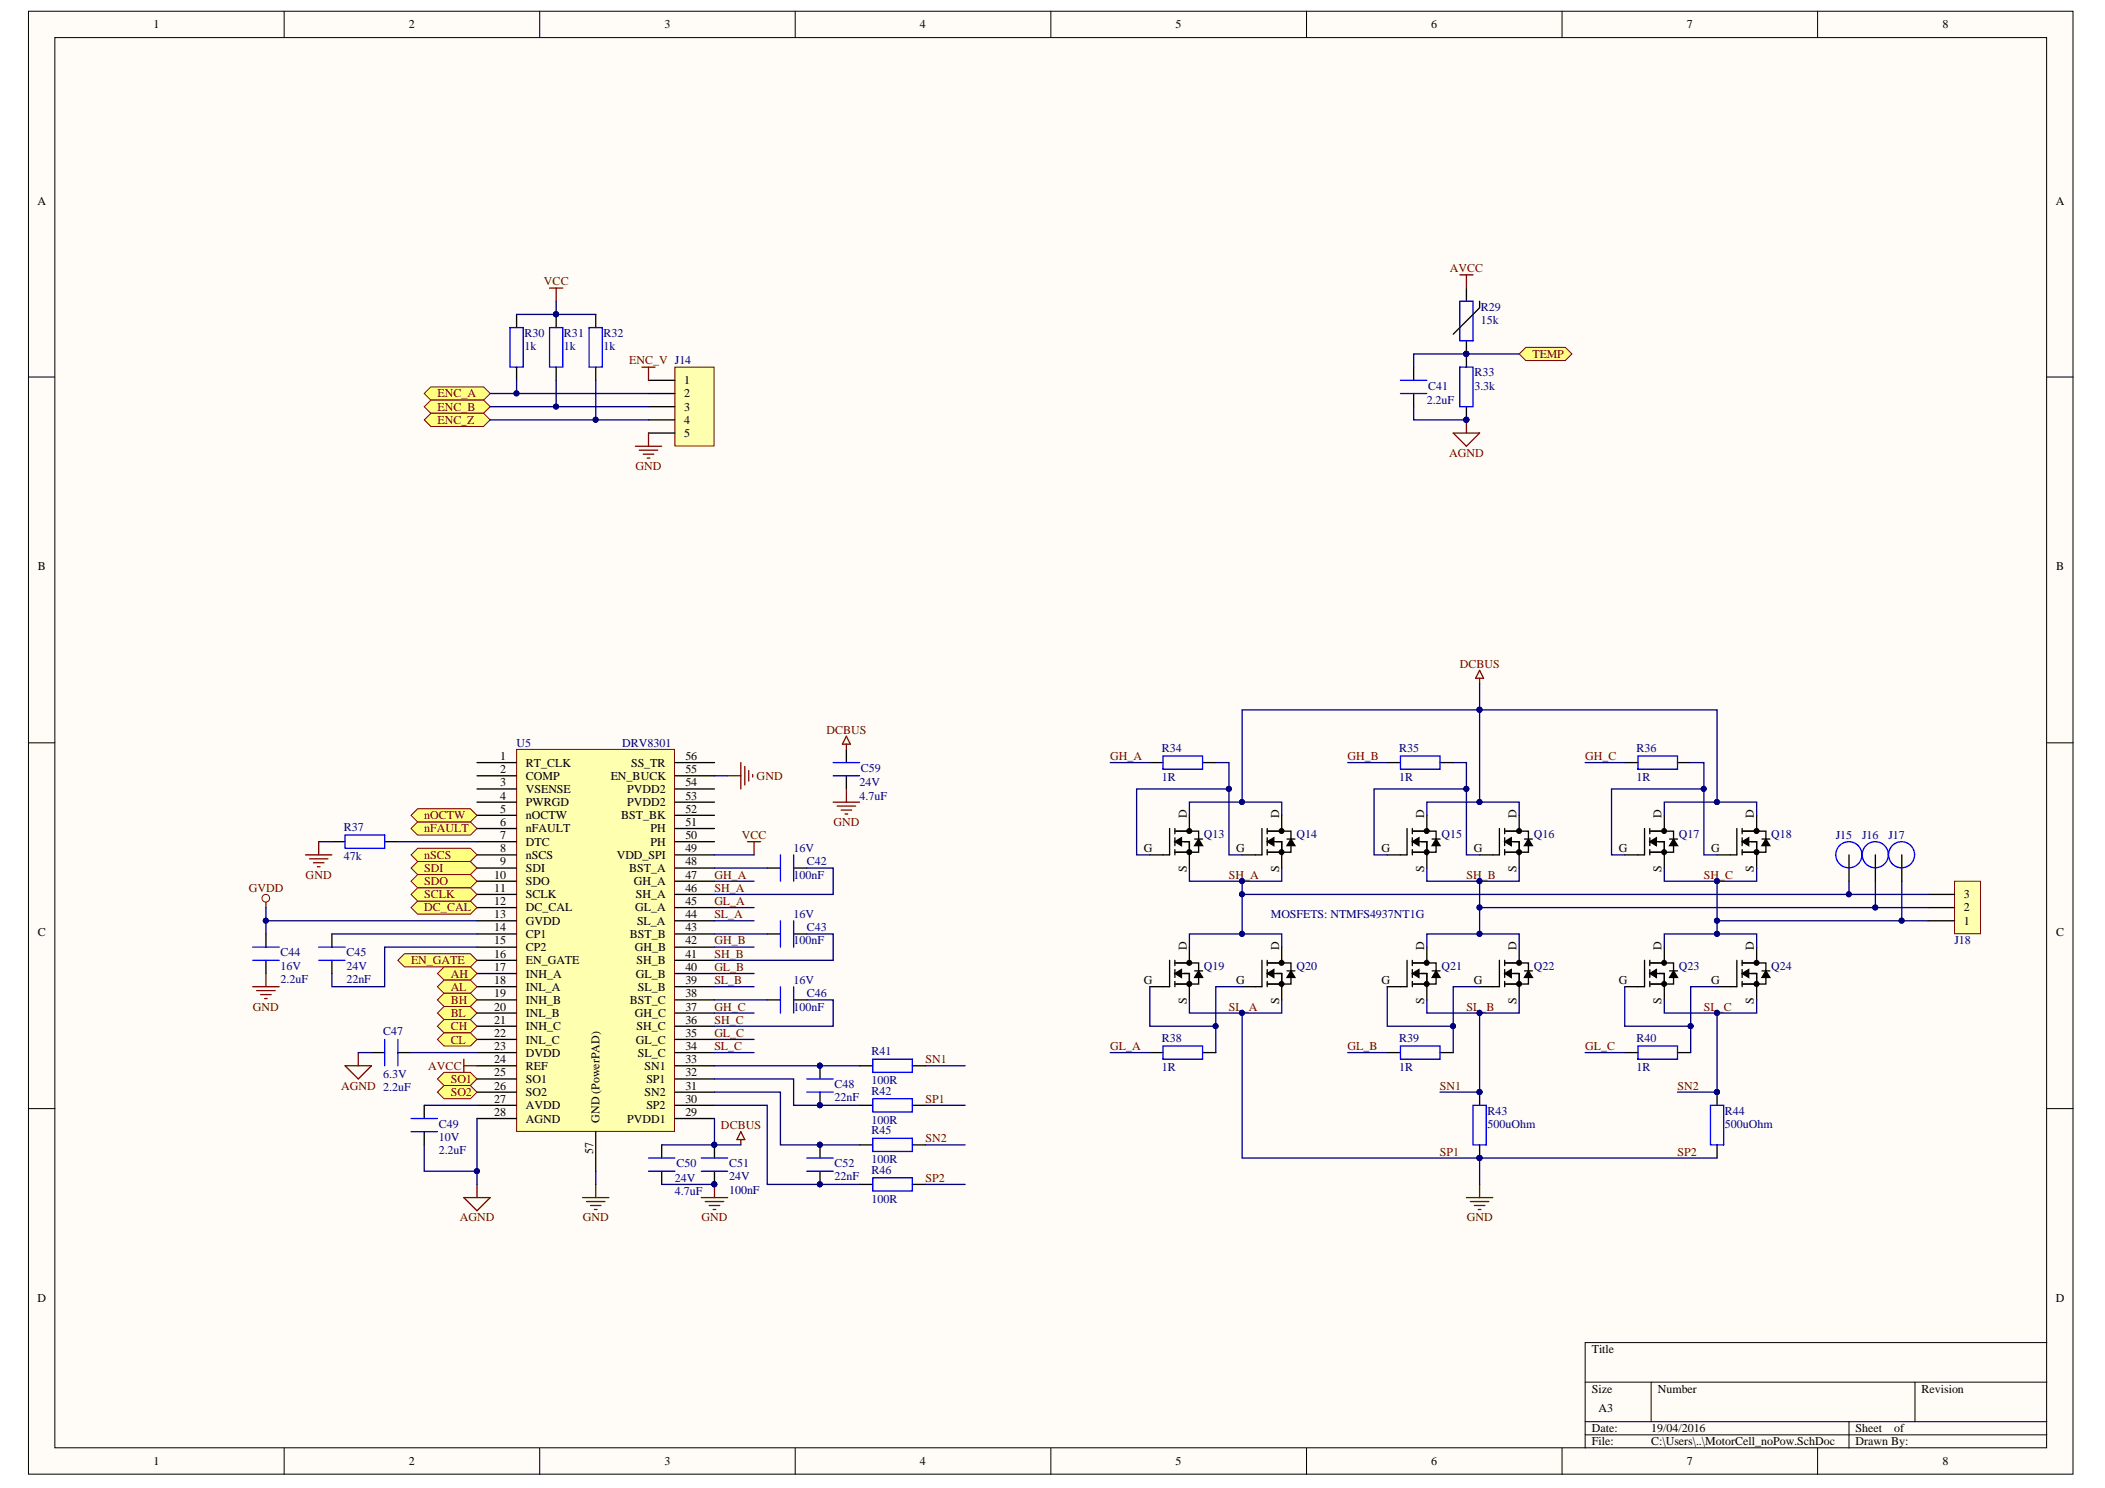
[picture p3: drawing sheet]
<svg xmlns="http://www.w3.org/2000/svg" width="297mm" height="210mm" viewBox="0 0 297 210" stroke-linecap="round" stroke-linejoin="round" font-family="sans-serif">
<defs><g id="words">
<g font-size="1.7">
<text x="21.7" y="4">1</text>
<text x="57.7" y="4">2</text>
<text x="93.7" y="4">3</text>
<text x="129.8" y="4">4</text>
<text x="165.9" y="4">5</text>
<text x="202" y="4">6</text>
<text x="238" y="4">7</text>
<text x="274.1" y="4">8</text>
<text x="5.3" y="28.9">A</text>
<text x="290.1" y="28.9">A</text>
<text x="96.5" y="54.2">1</text>
<text x="96.5" y="56.1">2</text>
<text x="96.5" y="58">3</text>
<text x="96.5" y="59.8">4</text>
<text x="96.5" y="61.7">5</text>
<text x="5.3" y="80.5">B</text>
<text x="290.1" y="80.5">B</text>
<text x="70.6" y="107.2">1</text>
<text x="96.7" y="107.2">56</text>
<text x="70.6" y="109.1">2</text>
<text x="70.6" y="110.9">3</text>
<text x="70.6" y="112.8">4</text>
<text x="74.2" y="108.1">RT_CLK</text>
<text x="74.2" y="110">COMP</text>
<text x="74.2" y="111.9">VSENSE</text>
<text x="74.2" y="113.7">PWRGD</text>
<text x="86.2" y="110">EN_BUCK</text>
<text x="88.5" y="113.7">PVDD2</text>
<text x="88.5" y="111.9">PVDD2</text>
<text x="89.1" y="108.1">SS_TR</text>
<text x="96.7" y="112.8">53</text>
<text x="96.7" y="110.9">54</text>
<text x="96.7" y="109.1">55</text>
<text x="70.6" y="114.6">5</text>
<text x="70.6" y="116.5">6</text>
<text x="70.6" y="118.4">7</text>
<text x="74.2" y="115.6">nOCTW</text>
<text x="74.2" y="117.4">nFAULT</text>
<text x="74.2" y="119.3">DTC</text>
<text x="87.7" y="115.6">BST_BK</text>
<text x="91.8" y="119.3">PH</text>
<text x="91.8" y="117.4">PH</text>
<text x="96.7" y="118.4">50</text>
<text x="96.7" y="116.5">51</text>
<text x="96.7" y="114.6">52</text>
<text x="167.5" y="115.4" transform="rotate(-90 167.5 115.4)">D</text>
<text x="180.5" y="115.4" transform="rotate(-90 180.5 115.4)">D</text>
<text x="201" y="115.4" transform="rotate(-90 201 115.4)">D</text>
<text x="214" y="115.4" transform="rotate(-90 214 115.4)">D</text>
<text x="234.5" y="115.4" transform="rotate(-90 234.5 115.4)">D</text>
<text x="247.5" y="115.4" transform="rotate(-90 247.5 115.4)">D</text>
<text x="69.7" y="123.9">10</text>
<text x="69.7" y="125.8">11</text>
<text x="70.6" y="120.2">8</text>
<text x="70.6" y="122.1">9</text>
<text x="74.2" y="121.1">nSCS</text>
<text x="74.2" y="123">SDI</text>
<text x="74.2" y="124.9">SDO</text>
<text x="87" y="121.1">VDD_SPI</text>
<text x="88.8" y="123">BST_A</text>
<text x="89.4" y="124.9">GH_A</text>
<text x="96.7" y="125.8">46</text>
<text x="96.7" y="123.9">47</text>
<text x="96.7" y="122.1">48</text>
<text x="96.7" y="120.2">49</text>
<text x="161.4" y="120.2">G</text>
<text x="167.5" y="123" transform="rotate(-90 167.5 123)">S</text>
<text x="174.4" y="120.2">G</text>
<text x="180.5" y="123" transform="rotate(-90 180.5 123)">S</text>
<text x="194.9" y="120.2">G</text>
<text x="201" y="123" transform="rotate(-90 201 123)">S</text>
<text x="208" y="120.2">G</text>
<text x="214" y="123" transform="rotate(-90 214 123)">S</text>
<text x="228.4" y="120.2">G</text>
<text x="234.5" y="123" transform="rotate(-90 234.5 123)">S</text>
<text x="241.5" y="120.2">G</text>
<text x="247.5" y="123" transform="rotate(-90 247.5 123)">S</text>
<text x="69.7" y="127.6">12</text>
<text x="69.7" y="129.5">13</text>
<text x="69.7" y="131.4">14</text>
<text x="74.2" y="126.7">SCLK</text>
<text x="74.2" y="128.6">DC_CAL</text>
<text x="74.2" y="130.4">GVDD</text>
<text x="89.6" y="128.6">GL_A</text>
<text x="89.7" y="126.7">SH_A</text>
<text x="89.9" y="130.4">SL_A</text>
<text x="96.7" y="131.4">43</text>
<text x="96.7" y="129.5">44</text>
<text x="96.7" y="127.6">45</text>
<text x="277.1" y="130.4">1</text>
<text x="277.1" y="128.6">2</text>
<text x="277.1" y="126.7">3</text>
<text x="5.3" y="132.1">C</text>
<text x="69.7" y="133.2">15</text>
<text x="69.7" y="135.1">16</text>
<text x="69.7" y="137">17</text>
<text x="74.2" y="132.3">CP1</text>
<text x="74.2" y="134.2">CP2</text>
<text x="74.2" y="136">EN_GATE</text>
<text x="74.2" y="137.9">INH_A</text>
<text x="88.9" y="132.3">BST_B</text>
<text x="89.6" y="134.2">GH_B</text>
<text x="89.7" y="137.9">GL_B</text>
<text x="89.8" y="136">SH_B</text>
<text x="96.7" y="137">40</text>
<text x="96.7" y="135.1">41</text>
<text x="96.7" y="133.2">42</text>
<text x="167.5" y="134" transform="rotate(-90 167.5 134)">D</text>
<text x="180.5" y="134" transform="rotate(-90 180.5 134)">D</text>
<text x="201" y="134" transform="rotate(-90 201 134)">D</text>
<text x="214" y="134" transform="rotate(-90 214 134)">D</text>
<text x="234.5" y="134" transform="rotate(-90 234.5 134)">D</text>
<text x="247.5" y="134" transform="rotate(-90 247.5 134)">D</text>
<text x="290.1" y="132.1">C</text>
<text x="69.7" y="138.8">18</text>
<text x="69.7" y="140.7">19</text>
<text x="69.7" y="142.6">20</text>
<text x="74.2" y="139.8">INL_A</text>
<text x="74.2" y="141.6">INH_B</text>
<text x="74.2" y="143.5">INL_B</text>
<text x="88.9" y="141.6">BST_C</text>
<text x="89.6" y="143.5">GH_C</text>
<text x="90" y="139.8">SL_B</text>
<text x="96.7" y="142.6">37</text>
<text x="96.7" y="140.7">38</text>
<text x="96.7" y="138.8">39</text>
<text x="161.4" y="138.8">G</text>
<text x="167.5" y="141.6" transform="rotate(-90 167.5 141.6)">S</text>
<text x="174.4" y="138.8">G</text>
<text x="180.5" y="141.6" transform="rotate(-90 180.5 141.6)">S</text>
<text x="194.9" y="138.8">G</text>
<text x="201" y="141.6" transform="rotate(-90 201 141.6)">S</text>
<text x="208" y="138.8">G</text>
<text x="214" y="141.6" transform="rotate(-90 214 141.6)">S</text>
<text x="228.4" y="138.8">G</text>
<text x="234.5" y="141.6" transform="rotate(-90 234.5 141.6)">S</text>
<text x="241.5" y="138.8">G</text>
<text x="247.5" y="141.6" transform="rotate(-90 247.5 141.6)">S</text>
<text x="69.7" y="144.4">21</text>
<text x="69.7" y="146.3">22</text>
<text x="69.7" y="148.1">23</text>
<text x="69.7" y="150">24</text>
<text x="74.2" y="145.3">INH_C</text>
<text x="74.2" y="147.2">INL_C</text>
<text x="74.2" y="149.1">DVDD</text>
<text x="89.7" y="147.2">GL_C</text>
<text x="89.8" y="145.3">SH_C</text>
<text x="90" y="149.1">SL_C</text>
<text x="96.7" y="150">33</text>
<text x="96.7" y="148.1">34</text>
<text x="96.7" y="146.3">35</text>
<text x="96.7" y="144.4">36</text>
<text x="69.7" y="151.9">25</text>
<text x="69.7" y="153.7">26</text>
<text x="69.7" y="155.6">27</text>
<text x="74.2" y="150.9">REF</text>
<text x="74.2" y="152.8">SO1</text>
<text x="74.2" y="154.6">SO2</text>
<text x="91" y="154.6">SN2</text>
<text x="91" y="150.9">SN1</text>
<text x="91.2" y="152.8">SP1</text>
<text x="96.7" y="155.6">30</text>
<text x="96.7" y="153.7">31</text>
<text x="96.7" y="151.9">32</text>
<text x="69.7" y="157.4">28</text>
<text x="74.2" y="156.5">AVDD</text>
<text x="74.2" y="158.4">AGND</text>
<text x="84.6" y="158.4" transform="rotate(-90 84.6 158.4)">GND (PowerPAD)</text>
<text x="88.5" y="158.4">PVDD1</text>
<text x="91.2" y="156.5">SP2</text>
<text x="96.7" y="157.4">29</text>
<text x="83.7" y="162.8" transform="rotate(-90 83.7 162.8)">57</text>
<text x="5.3" y="183.7">D</text>
<text x="290.1" y="183.7">D</text>
<text x="224.6" y="190.9">Title</text>
<text x="224.6" y="196.5">Size</text>
<text x="233.9" y="196.5">Number</text>
<text x="271.1" y="196.5">Revision</text>
<text x="224.6" y="202">Date:</text>
<text x="224.6" y="203.9">File:</text>
<text x="225.6" y="199.2">A3</text>
<text x="233" y="202">19/04/2016</text>
<text x="233" y="203.9">C:\Users\..\MotorCell_noPow.SchDoc</text>
<text x="261.8" y="202">Sheet</text>
<text x="261.8" y="203.9">Drawn By:</text>
<text x="267.3" y="202">of</text>
<text x="21.7" y="206.7">1</text>
<text x="57.7" y="206.7">2</text>
<text x="93.7" y="206.7">3</text>
<text x="129.8" y="206.7">4</text>
<text x="165.9" y="206.7">5</text>
<text x="202" y="206.7">6</text>
<text x="238" y="206.7">7</text>
<text x="274.1" y="206.7">8</text>
</g>
<g font-size="1.7" fill="#800000">
<text x="76.7" y="40.3">VCC</text>
<text x="204.6" y="38.4">AVCC</text>
<text x="88.8" y="51.4">ENC_V J14</text>
<text x="216.3" y="50.5">TEMP</text>
<text x="61.7" y="56.1">ENC_A</text>
<text x="61.7" y="58">ENC_B</text>
<text x="61.7" y="59.8">ENC_Z</text>
<text x="204.5" y="64.5">AGND</text>
<text x="89.7" y="66.3">GND</text>
<text x="206" y="94.2">DCBUS</text>
<text x="116.6" y="103.5">DCBUS</text>
<text x="156.7" y="107.2">GH_A</text>
<text x="190.2" y="107.2">GH_B</text>
<text x="223.7" y="107.2">GH_C</text>
<text x="106.8" y="110">GND</text>
<text x="59.9" y="117.4">nFAULT</text>
<text x="59.9" y="115.6">nOCTW</text>
<text x="104.7" y="118.4">VCC</text>
<text x="117.6" y="116.5">GND</text>
<text x="35.1" y="125.8">GVDD</text>
<text x="43.1" y="123.9">GND</text>
<text x="59.9" y="123">SDI</text>
<text x="59.9" y="124.9">SDO</text>
<text x="59.9" y="121.1">nSCS</text>
<text x="100.8" y="123.9">GH_A</text>
<text x="100.8" y="125.8">SH_A</text>
<text x="173.4" y="123.9">SH_A</text>
<text x="206.9" y="123.9">SH_B</text>
<text x="240.4" y="123.9">SH_C</text>
<text x="59.9" y="128.6">DC_CAL</text>
<text x="59.9" y="126.7">SCLK</text>
<text x="100.8" y="127.6">GL_A</text>
<text x="100.8" y="129.5">SL_A</text>
<text x="58" y="136">EN_GATE</text>
<text x="63.6" y="137.9">AH</text>
<text x="100.8" y="133.2">GH_B</text>
<text x="100.8" y="135.1">SH_B</text>
<text x="100.8" y="137">GL_B</text>
<text x="35.7" y="142.6">GND</text>
<text x="63.6" y="139.8">AL</text>
<text x="63.6" y="141.6">BH</text>
<text x="63.6" y="143.5">BL</text>
<text x="100.8" y="138.8">SL_B</text>
<text x="100.8" y="142.6">GH_C</text>
<text x="173.4" y="142.6">SL_A</text>
<text x="206.9" y="142.6">SL_B</text>
<text x="240.4" y="142.6">SL_C</text>
<text x="63.6" y="145.3">CH</text>
<text x="63.6" y="147.2">CL</text>
<text x="100.8" y="144.4">SH_C</text>
<text x="100.8" y="146.3">GL_C</text>
<text x="100.8" y="148.1">SL_C</text>
<text x="130.6" y="150">SN1</text>
<text x="156.7" y="148.1">GL_A</text>
<text x="190.2" y="148.1">GL_B</text>
<text x="223.7" y="148.1">GL_C</text>
<text x="48.1" y="153.7">AGND 2.2uF</text>
<text x="60.4" y="150.9">AVCC</text>
<text x="63.6" y="152.8">SO1</text>
<text x="63.6" y="154.6">SO2</text>
<text x="130.6" y="155.6">SP1</text>
<text x="203.2" y="153.7">SN1</text>
<text x="236.7" y="153.7">SN2</text>
<text x="101.7" y="159.3">DCBUS</text>
<text x="130.6" y="161.1">SN2</text>
<text x="130.6" y="166.7">SP2</text>
<text x="203.2" y="163">SP1</text>
<text x="236.7" y="163">SP2</text>
<text x="64.9" y="172.3">AGND</text>
<text x="82.2" y="172.3">GND</text>
<text x="99" y="172.3">GND</text>
<text x="207" y="172.3">GND</text>
</g>
<g font-size="1.7" fill="#000080">
<text x="74" y="47.5">R30</text>
<text x="79.6" y="47.5">R31</text>
<text x="85.2" y="47.5">R32</text>
<text x="209" y="45.7">15k</text>
<text x="209" y="43.8">R29</text>
<text x="74" y="49.4">1k</text>
<text x="79.6" y="49.4">1k</text>
<text x="85.2" y="49.4">1k</text>
<text x="208" y="53.1">R33</text>
<text x="201.3" y="57">2.2uF</text>
<text x="201.5" y="55">C41</text>
<text x="208" y="55">3.3k</text>
<text x="72.9" y="105.3">U5</text>
<text x="87.8" y="105.3">DRV8301</text>
<text x="163.9" y="106.1">R34</text>
<text x="197.4" y="106.1">R35</text>
<text x="230.9" y="106.1">R36</text>
<text x="121.3" y="112.8">4.7uF</text>
<text x="121.3" y="110.9">24V</text>
<text x="121.5" y="108.9">C59</text>
<text x="163.9" y="110.2">1R</text>
<text x="197.4" y="110.2">1R</text>
<text x="230.9" y="110.2">1R</text>
<text x="48.5" y="117.3">R37</text>
<text x="169.9" y="118.2">Q13</text>
<text x="182.9" y="118.2">Q14</text>
<text x="203.4" y="118.2">Q15</text>
<text x="216.4" y="118.2">Q16</text>
<text x="236.9" y="118.2">Q17</text>
<text x="249.9" y="118.2">Q18</text>
<text x="259" y="118.4">J15</text>
<text x="262.8" y="118.4">J16</text>
<text x="266.5" y="118.4">J17</text>
<text x="48.5" y="121.4">47k</text>
<text x="112" y="123.9">100nF</text>
<text x="112" y="120.2">16V</text>
<text x="113.8" y="122.1">C42</text>
<text x="112" y="129.5">16V</text>
<text x="113.8" y="131.4">C43</text>
<text x="179.3" y="129.5">MOSFETS: NTMFS4937NT1G</text>
<text x="39.6" y="134.9">C44</text>
<text x="39.6" y="136.8">16V</text>
<text x="48.9" y="134.9">C45</text>
<text x="48.9" y="136.8">24V</text>
<text x="112" y="133.2">100nF</text>
<text x="169.9" y="136.8">Q19</text>
<text x="182.9" y="136.8">Q20</text>
<text x="203.4" y="136.8">Q21</text>
<text x="216.4" y="136.8">Q22</text>
<text x="236.9" y="136.8">Q23</text>
<text x="249.9" y="136.8">Q24</text>
<text x="275.8" y="133.2">J18</text>
<text x="39.6" y="138.6">2.2uF</text>
<text x="48.9" y="138.6">22nF</text>
<text x="112" y="142.6">100nF</text>
<text x="112" y="138.8">16V</text>
<text x="113.8" y="140.7">C46</text>
<text x="54.1" y="146.1">C47</text>
<text x="123" y="148.9">R41</text>
<text x="163.9" y="147">R38</text>
<text x="197.4" y="147">R39</text>
<text x="230.9" y="147">R40</text>
<text x="54.1" y="152">6.3V</text>
<text x="117.8" y="155.4">22nF</text>
<text x="117.8" y="153.5">C48</text>
<text x="123" y="154.4">R42</text>
<text x="123" y="153">100R</text>
<text x="163.9" y="151.1">1R</text>
<text x="197.4" y="151.1">1R</text>
<text x="230.9" y="151.1">1R</text>
<text x="61.9" y="159.1">C49</text>
<text x="61.9" y="160.9">10V</text>
<text x="123" y="158.5">100R</text>
<text x="123" y="160">R45</text>
<text x="209.9" y="159.1">500uOhm</text>
<text x="209.9" y="157.2">R43</text>
<text x="243.4" y="159.1">500uOhm</text>
<text x="243.4" y="157.2">R44</text>
<text x="61.9" y="162.8">2.2uF</text>
<text x="95.2" y="166.7">24V</text>
<text x="95.4" y="164.7">C50</text>
<text x="102.9" y="164.7">C51</text>
<text x="102.9" y="166.5">24V</text>
<text x="117.8" y="166.5">22nF</text>
<text x="117.8" y="164.7">C52</text>
<text x="123" y="165.6">R46</text>
<text x="123" y="164.1">100R</text>
<text x="95.2" y="168.6">4.7uF</text>
<text x="102.9" y="168.4">100nF</text>
<text x="123" y="169.7">100R</text>
</g>
</g></defs>
<g fill="#fffcf8" stroke="#000" stroke-width=".14">
<path d="M4 1.6h288.5v206.4h-288.5z"/>
<path d="M7.7 5.3h281.1v198.9h-281.1z"/>
</g>
<g fill="none" stroke="#000" stroke-width=".14">
<path d="M40.1 1.6v3.7M76.2 1.6v3.7M112.2 1.6v3.7M148.3 1.6v3.7M184.4 1.6v3.7M220.4 1.6v3.7M256.5 1.6v3.7M4 53.2h3.7M288.8 53.2h3.8M4 104.8h3.7M288.8 104.8h3.8M4 156.4h3.7"/>
<path d="M288.8 156.4h3.8M223.7 195h65.1M233 195v5.5M270.2 195v5.5M288.8 189.4h-65.1v14.9M40.1 204.3v3.7M76.2 204.3v3.7M112.2 204.3v3.7M148.3 204.3v3.7M184.4 204.3v3.7M220.4 204.3v3.7M223.7 200.5h65.1"/>
<path d="M223.7 202.4h65.1M256.5 204.3v3.7M260.9 200.5v3.8"/>
</g>
<path d="M72.9 105.7h22.3v53.9h-22.3z" fill="#ffffb0" stroke="#800000" stroke-width=".14"/>
<g fill="none" stroke="#000" stroke-width=".19">
<path d="M46.8 118.7h1.9M54.3 118.7h1.8M67.3 107.6h5.6M67.3 109.4h5.6M67.3 111.3h5.6M67.3 113.2h5.6M67.3 115h5.6M67.3 116.9h5.6M67.3 118.7h5.6M95.2 107.6h5.6M95.2 109.4h5.6M95.2 111.3h5.6"/>
<path d="M95.2 113.2h5.6M95.2 115h5.6M95.2 116.9h5.6M95.2 118.7h5.6M46.8 131.7v1.9M46.8 135.5v1.8M67.3 120.6h5.6M67.3 122.5h5.6M67.3 124.3h5.6M67.3 126.2h5.6M67.3 128h5.6M67.3 129.9h5.6"/>
<path d="M67.3 131.7h5.6M67.3 133.6h5.6M67.3 135.5h5.6M67.3 137.3h5.6M67.3 139.2h5.6M95.2 120.6h5.6M95.2 122.5h5.6M95.2 124.3h5.6M95.2 126.2h5.6M95.2 128h5.6M95.2 129.9h5.6M95.2 131.7h5.6"/>
<path d="M95.2 133.6h5.6M95.2 135.5h5.6M95.2 137.3h5.6M95.2 139.2h5.6M108.3 122.5h1.8M112 122.5h1.9M67.3 141h5.6M67.3 142.9h5.6M67.3 144.8h5.6M67.3 146.6h5.6M67.3 148.5h5.6M67.3 150.3h5.6"/>
<path d="M67.3 152.2h5.6M67.3 154.1h5.6M67.3 155.9h5.6M67.3 157.8h5.6M84.1 159.6v5.6M95.2 141h5.6M95.2 142.9h5.6M95.2 144.8h5.6M95.2 146.6h5.6M95.2 148.5h5.6M95.2 150.3h5.6M95.2 152.2h5.6"/>
<path d="M95.2 154.1h5.6M95.2 155.9h5.6M95.2 157.8h5.6M115.7 150.3v1.9M115.7 154.1v1.8M121.3 150.3h1.9M121.3 155.9h1.9M128.7 150.3h1.9M128.7 155.9h1.9M115.7 161.5v1.9M115.7 165.2v1.9M121.3 167.1h1.9"/>
<path d="M121.3 161.5h1.9M128.7 167.1h1.9M128.7 161.5h1.9"/>
</g>
<g fill="none" stroke="#00f" stroke-width=".19">
<path d="M48.7 117.8h5.6v1.9h-5.6zM45 135.5h3.7M45 133.6h3.7M110.1 120.6v3.7M112 120.6v3.7M113.9 154.1h3.7M113.9 152.2h3.7M123.2 155h5.5v1.9h-5.5zM123.2 149.4h5.5v1.9h-5.5zM113.9 165.2h3.7M113.9 163.4h3.7M123.2 166.1h5.5v1.9h-5.5z"/>
<path d="M123.2 160.6h5.5v1.8h-5.5z"/>
</g>
<path d="M45 118.7v1.9M105.5 118.7h1.8M106.4 118.7v1.9M43.1 120.6h3.7M43.7 121.1h2.6M44.2 121.7h1.5M44.8 122.3h.4M82.2 168.9h3.7M82.8 169.5h2.6M83.3 170.1h1.5M83.9 170.6h.4M84.1 167.1v1.8" fill="none" stroke="#800000" stroke-width=".19"/>
<g fill="#000080" stroke="#000080" stroke-width=".14">
<circle cx="115.7" cy="150.3" r=".35"/>
<circle cx="115.7" cy="155.9" r=".35"/>
<circle cx="115.7" cy="161.5" r=".35"/>
<circle cx="115.7" cy="167.1" r=".35"/>
</g>
<g fill="#ffff80" stroke="#800000" stroke-width=".14">
<path d="M58 116.9l.9-1h7.5l.9 1-.9 .9h-7.5z" fill-rule="evenodd"/>
<path d="M58 115l.9-.9h7.5l.9 .9-.9 .9h-7.5z" fill-rule="evenodd"/>
</g>
<path d="M108.3 131.7h1.8M112 131.7h1.9M52.4 148.5h1.9M56.1 148.5h1.9M59.9 155.9v1.9M59.9 159.6v1.9M108.3 141h1.8M112 141h1.9M100.8 161.5v1.9M100.8 165.2v1.9" fill="none" stroke="#000" stroke-width=".19"/>
<path d="M110.1 129.9v3.7M110.1 139.2v3.7M112 129.9v3.7M112 139.2v3.7M54.3 146.6v3.7M56.1 146.6v3.7M58 157.8h3.7M58 159.6h3.7M99 165.2h3.7M99 163.4h3.7" fill="none" stroke="#00f" stroke-width=".19"/>
<g fill="#000080" stroke="#000080" stroke-width=".14">
<circle cx="100.8" cy="161.5" r=".35"/>
<circle cx="100.8" cy="167.1" r=".35"/>
</g>
<path d="M104.5 159.6l.6 1.2h-1.1zM99 168.9h3.7M99.5 169.5h2.6M100.1 170.1h1.5M100.6 170.6h.4M100.8 167.1v1.8M104.5 160.8v.7" fill="none" stroke="#800000" stroke-width=".19"/>
<g fill="#ffff80" stroke="#800000" stroke-width=".14">
<path d="M56.1 135.5l1-1h9.3l.9 1-.9 .9h-9.3z" fill-rule="evenodd"/>
<path d="M61.7 137.3l1-.9h3.7l.9 .9-.9 1h-3.7z" fill-rule="evenodd"/>
<path d="M61.7 139.2l1-.9h3.7l.9 .9-.9 .9h-3.7z" fill-rule="evenodd"/>
<path d="M61.7 141l1-.9h3.7l.9 .9-.9 1h-3.7z" fill-rule="evenodd"/>
<path d="M61.7 142.9l1-.9h3.7l.9 .9-.9 .9h-3.7z" fill-rule="evenodd"/>
<path d="M61.7 144.8l1-1h3.7l.9 1-.9 .9h-3.7z" fill-rule="evenodd"/>
<path d="M61.7 146.6l1-.9h3.7l.9 .9-.9 1h-3.7z" fill-rule="evenodd"/>
<path d="M58 128l.9-.9h7.5l.9 .9-.9 1h-7.5z" fill-rule="evenodd"/>
<path d="M58 122.5l.9-1h7.5l.9 1-.9 .9h-7.5z" fill-rule="evenodd"/>
<path d="M58 124.3l.9-.9h7.5l.9 .9-.9 .9h-7.5z" fill-rule="evenodd"/>
<path d="M58 126.2l.9-1h7.5l.9 1-.9 .9h-7.5z" fill-rule="evenodd"/>
<path d="M58 120.6l.9-.9h7.5l.9 .9-.9 .9h-7.5z" fill-rule="evenodd"/>
</g>
<path d="M65.4 149.4v1.9M65.4 150.3h1.9" fill="none" stroke="#800000" stroke-width=".19"/>
<g fill="#ffff80" stroke="#800000" stroke-width=".14">
<path d="M61.7 152.2l1-.9h3.7l.9 .9-.9 .9h-3.7z" fill-rule="evenodd"/>
<path d="M61.7 154.1l1-1h3.7l.9 1-.9 .9h-3.7z" fill-rule="evenodd"/>
</g>
<g fill="none" stroke="#000" stroke-width=".19">
<path d="M162.3 107.6h1.8M165 116.9v3.7h-2.7M165.8 118.7l.9-.5v1.1zM165.8 117.2h2M165.8 116.9v.7M165.8 118.2v1.1M165.8 119.8v.8M166.7 118.7h1.1v3.8M167.8 117.2h1.3v1.2M167.8 115v2.2M168.6 118.4h1.1M169.1 118.4l.6 .9h-1.1z"/>
<path d="M169.1 119.3v.9h-3.3M169.7 107.6h1.9M178.1 116.9v3.7h-2.8M178.8 118.7l.9-.5v1.1zM178.8 117.2h2.1M178.8 116.9v.7M178.8 118.2v1.1M178.8 119.8v.8M179.7 118.7h1.2v3.8M180.9 117.2h1.3v1.2M180.9 115v2.2M181.6 118.4h1.1"/>
<path d="M182.2 118.4l.5 .9h-1.1zM182.2 119.3v.9h-3.4M195.8 107.6h1.8M198.6 116.9v3.7h-2.8M199.3 118.7l.9-.5v1.1zM199.3 117.2h2M199.3 116.9v.7M199.3 118.2v1.1M199.3 119.8v.8M200.2 118.7h1.1v3.8M201.3 117.2h1.3v1.2M201.3 115v2.2"/>
<path d="M202.1 118.4h1.1M202.6 118.4l.6 .9h-1.1zM202.6 119.3v.9h-3.3M203.2 107.6h1.9M211.6 116.9v3.7h-2.8M212.3 118.7l1-.5v1.1zM212.3 117.2h2.1M212.3 116.9v.7M212.3 118.2v1.1M212.3 119.8v.8M213.3 118.7h1.1v3.8M214.4 117.2h1.3v1.2"/>
<path d="M214.4 115v2.2M215.1 118.4h1.1M215.7 118.4l.5 .9h-1.1zM215.7 119.3v.9h-3.4M229.3 107.6h1.8M232.1 116.9v3.7h-2.8M232.8 118.7l.9-.5v1.1zM232.8 117.2h2.1M232.8 116.9v.7M232.8 118.2v1.1M232.8 119.8v.8M233.7 118.7h1.2v3.8"/>
<path d="M234.9 117.2h1.3v1.2M234.9 115v2.2M235.6 118.4h1.1M236.2 118.4l.5 .9h-1.1zM236.2 119.3v.9h-3.4M236.7 107.6h1.9M245.1 116.9v3.7h-2.8M245.8 118.7l1-.5v1.1zM245.8 117.2h2.1M245.8 116.9v.7M245.8 118.2v1.1M245.8 119.8v.8"/>
<path d="M246.8 118.7h1.1v3.8M247.9 117.2h1.3v1.2M247.9 115v2.2M248.6 118.4h1.1M249.2 118.4l.5 .9h-1.1zM249.2 119.3v.9h-3.4M165 135.5v3.7h-2.7M165.8 137.3l.9-.5v1.1zM165.8 135.5v.7M165.8 136.8v1.1M165.8 138.4v.8M165.8 135.8h2"/>
<path d="M166.7 137.3h1.1v3.7M167.8 135.8h1.3v1.2M167.8 133.6v2.2M168.6 137h1.1M169.1 137l.6 .9h-1.1zM169.1 137.9v.9h-3.3M178.1 135.5v3.7h-2.8M178.8 137.3l.9-.5v1.1zM178.8 135.5v.7M178.8 136.8v1.1M178.8 138.4v.8M178.8 135.8h2.1"/>
<path d="M179.7 137.3h1.2v3.7M180.9 135.8h1.3v1.2M180.9 133.6v2.2M181.6 137h1.1M182.2 137l.5 .9h-1.1zM182.2 137.9v.9h-3.4M198.6 135.5v3.7h-2.8M199.3 137.3l.9-.5v1.1zM199.3 135.8h2M199.3 135.5v.7M199.3 136.8v1.1M199.3 138.4v.8"/>
<path d="M200.2 137.3h1.1v3.7M201.3 135.8h1.3v1.2M201.3 133.6v2.2M202.1 137h1.1M202.6 137l.6 .9h-1.1zM202.6 137.9v.9h-3.3M211.6 135.5v3.7h-2.8M212.3 137.3l1-.5v1.1zM212.3 135.8h2.1M212.3 135.5v.7M212.3 136.8v1.1M212.3 138.4v.8"/>
<path d="M213.3 137.3h1.1v3.7M214.4 135.8h1.3v1.2M214.4 133.6v2.2M215.1 137h1.1M215.7 137l.5 .9h-1.1zM215.7 137.9v.9h-3.4M232.1 135.5v3.7h-2.8M232.8 137.3l.9-.5v1.1zM232.8 135.8h2.1M232.8 135.5v.7M232.8 136.8v1.1M232.8 138.4v.8"/>
<path d="M233.7 137.3h1.2v3.7M234.9 135.8h1.3v1.2M234.9 133.6v2.2M235.6 137h1.1M236.2 137l.5 .9h-1.1zM236.2 137.9v.9h-3.4M245.1 135.5v3.7h-2.8M245.8 137.3l1-.5v1.1zM245.8 135.8h2.1M245.8 135.5v.7M245.8 136.8v1.1M245.8 138.4v.8"/>
<path d="M246.8 137.3h1.1v3.7M247.9 135.8h1.3v1.2M247.9 133.6v2.2M248.6 137h1.1M249.2 137l.5 .9h-1.1zM249.2 137.9v.9h-3.4M162.3 148.5h1.8M169.7 148.5h1.9M195.8 148.5h1.8M203.2 148.5h1.9M229.3 148.5h1.8M236.7 148.5h1.9"/>
</g>
<g fill="#000">
<path d="M165.8 118.7l.9-.5v1.1zM169.1 118.4l.6 .9h-1.1zM178.8 118.7l.9-.5v1.1zM182.2 118.4l.5 .9h-1.1zM199.3 118.7l.9-.5v1.1zM202.6 118.4l.6 .9h-1.1zM212.3 118.7l1-.5v1.1zM215.7 118.4l.5 .9h-1.1zM232.8 118.7l.9-.5v1.1zM236.2 118.4l.5 .9h-1.1zM245.8 118.7l1-.5v1.1zM249.2 118.4l.5 .9h-1.1z"/>
<path d="M165.8 137.3l.9-.5v1.1zM169.1 137l.6 .9h-1.1zM178.8 137.3l.9-.5v1.1zM182.2 137l.5 .9h-1.1zM199.3 137.3l.9-.5v1.1zM202.6 137l.6 .9h-1.1zM212.3 137.3l1-.5v1.1zM215.7 137l.5 .9h-1.1zM232.8 137.3l.9-.5v1.1zM236.2 137l.5 .9h-1.1zM245.8 137.3l1-.5v1.1zM249.2 137l.5 .9h-1.1z"/>
</g>
<g fill="#000" stroke="#000" stroke-width=".14">
<circle cx="167.8" cy="117.2" r=".35"/>
<circle cx="180.8" cy="117.2" r=".35"/>
<circle cx="201.3" cy="117.2" r=".35"/>
<circle cx="214.4" cy="117.2" r=".35"/>
<circle cx="234.8" cy="117.2" r=".35"/>
<circle cx="247.9" cy="117.2" r=".35"/>
<circle cx="167.8" cy="120.2" r=".35"/>
<circle cx="167.8" cy="135.8" r=".35"/>
<circle cx="167.8" cy="138.8" r=".35"/>
<circle cx="180.8" cy="120.2" r=".35"/>
<circle cx="180.8" cy="135.8" r=".35"/>
<circle cx="180.8" cy="138.8" r=".35"/>
<circle cx="201.3" cy="120.2" r=".35"/>
<circle cx="201.3" cy="135.8" r=".35"/>
<circle cx="201.3" cy="138.8" r=".35"/>
<circle cx="214.4" cy="120.2" r=".35"/>
<circle cx="214.4" cy="135.8" r=".35"/>
<circle cx="214.4" cy="138.8" r=".35"/>
<circle cx="234.8" cy="120.2" r=".35"/>
<circle cx="234.8" cy="135.8" r=".35"/>
<circle cx="234.8" cy="138.8" r=".35"/>
<circle cx="247.9" cy="120.2" r=".35"/>
<circle cx="247.9" cy="135.8" r=".35"/>
<circle cx="247.9" cy="138.8" r=".35"/>
</g>
<path d="M164.1 106.6h5.6v1.9h-5.6zM197.6 106.6h5.6v1.9h-5.6zM231.1 106.6h5.6v1.9h-5.6zM164.1 147.6h5.6v1.8h-5.6zM197.6 147.6h5.6v1.8h-5.6zM231.1 147.6h5.6v1.8h-5.6z" fill="none" stroke="#00f" stroke-width=".19"/>
<path d="M48.7 150.3h3.7l-1.8 1.9zM50.6 148.5v1.8M65.4 168.9h3.8l-1.9 1.9zM67.3 167.1v1.8" fill="none" stroke="#800000" stroke-width=".19"/>
<path d="M275.8 124.3h3.7v7.4h-3.7z" fill="#ffffb0" stroke="#800000" stroke-width=".14"/>
<g fill="none" stroke="#000" stroke-width=".19">
<path d="M37.5 131.7v1.9M37.5 135.5v1.8M260.9 120.6v3.7M264.6 120.6v3.7M268.4 120.6v3.7M272.1 129.9h3.7M272.1 128h3.7M272.1 126.2h3.7M208.8 154.1v1.8M242.3 154.1v1.8M93.4 161.5v1.9M93.4 165.2v1.9"/>
<path d="M208.8 161.5v1.9M242.3 161.5v1.9"/>
</g>
<g fill="none" stroke="#00f" stroke-width=".19">
<path d="M35.7 133.6h3.7M35.7 135.5h3.7M207.9 155.9h1.8v5.6h-1.8zM241.4 155.9h1.8v5.6h-1.8zM91.5 163.4h3.7M91.5 165.2h3.7"/>
<circle cx="260.9" cy="120.6" r="1.84"/>
<circle cx="264.6" cy="120.6" r="1.84"/>
<circle cx="268.3" cy="120.6" r="1.84"/>
</g>
<g fill="none" stroke="#800000" stroke-width=".19">
<path d="M208.8 94.6l.5 1.1h-1.1zM208.8 95.7v.7M102.7 109.4h1.8M104.5 107.6v3.7M105.1 108.1v2.6M105.7 108.7v1.5M106.2 109.2v.4M35.7 139.2h3.7M36.2 139.7h2.6M37.5 127.3v.7M37.5 137.3v1.9M36.8 140.3h1.5"/>
<path d="M37.3 140.9h.4M206.9 168.9h3.8M207.5 169.5h2.6M208 170.1h1.5M208.6 170.6h.4M208.8 167.1v1.8"/>
</g>
<circle cx="37.5" cy="126.7" r=".54" fill="none" stroke="#800000" stroke-width=".14"/>
<g fill="#000080" stroke="#000080" stroke-width=".14">
<circle cx="242.3" cy="154" r=".35"/>
<circle cx="208.8" cy="163.3" r=".35"/>
<circle cx="208.8" cy="154" r=".35"/>
</g>
<path d="M95.2 51.8h5.6v11.1h-5.6z" fill="#ffffb0" stroke="#800000" stroke-width=".14"/>
<path d="M91.5 53.7h3.7M91.5 55.5h3.7M91.5 57.4h3.7M91.5 59.2h3.7M91.5 61.1h3.7" fill="none" stroke="#000" stroke-width=".19"/>
<path d="M90.6 51.8h1.8M91.5 51.8v1.9M89.6 62.9h3.8M90.2 63.5h2.6M90.8 64.1h1.5M91.3 64.6h.4M91.5 61.1v1.8" fill="none" stroke="#800000" stroke-width=".19"/>
<g fill="#ffff80" stroke="#800000" stroke-width=".14">
<path d="M59.9 55.5l.9-.9h7.4l1 .9-1 .9h-7.4z" fill-rule="evenodd"/>
<path d="M59.9 57.4l.9-1h7.4l1 1-1 .9h-7.4z" fill-rule="evenodd"/>
<path d="M59.9 59.2l.9-.9h7.4l1 .9-1 1h-7.4z" fill-rule="evenodd"/>
</g>
<path d="M72.9 44.4v1.8M72.9 51.8v1.9M78.5 44.4v1.8M78.5 51.8v1.9M84.1 44.4v1.8M84.1 51.8v1.9M199.5 51.8v1.9M199.5 55.5v1.9M206.9 40.6v1.9M206.9 48.1v3.7M206.9 57.4v1.8M208.8 42.5v.9l-3.7 3.7" fill="none" stroke="#000" stroke-width=".19"/>
<path d="M72 46.2h1.8v5.6h-1.8zM77.5 46.2h1.9v5.6h-1.9zM83.1 46.2h1.9v5.6h-1.9zM197.6 53.7h3.7M197.6 55.5h3.7M206 51.8h1.9v5.6h-1.9zM206 42.5h1.9v5.6h-1.9z" fill="none" stroke="#00f" stroke-width=".19"/>
<g fill="#000080" stroke="#000080" stroke-width=".14">
<circle cx="78.5" cy="44.3" r=".35"/>
<circle cx="206.9" cy="49.9" r=".35"/>
<circle cx="206.9" cy="59.2" r=".35"/>
</g>
<path d="M206 38.8h1.9M206.9 38.8v1.8M77.5 40.6h1.9M78.5 40.6v1.9M206.9 59.2v1.9M205.1 61.1h3.7l-1.9 1.8z" fill="none" stroke="#800000" stroke-width=".19"/>
<path d="M214.4 49.9l.9-.9h5.6l.9 .9-.9 1h-5.6z" fill-rule="evenodd" fill="#ffff80" stroke="#800000" stroke-width=".14"/>
<path d="M119.4 105.7v1.9M119.4 109.4v1.9" fill="none" stroke="#000" stroke-width=".19"/>
<path d="M117.6 107.6h3.7M117.6 109.4h3.7" fill="none" stroke="#00f" stroke-width=".19"/>
<g fill="none" stroke="#000080" stroke-width=".19">
<path d="M69.2 55.5h22.3M69.2 57.4h22.3M69.2 59.2h22.3M72.9 44.4h11.2M72.9 53.7v1.8M78.5 42.5v1.9M78.5 53.7v3.7M84.1 53.7v5.5M199.5 57.4v1.8h7.4M214.4 49.9h-14.9v1.9M208.8 96.4v3.7h33.5v13.1M45 118.7h1.8"/>
<path d="M56.1 118.7h11.2M100.8 109.4h1.9M156.7 107.6h5.6M167.8 115v-1.8h13.1v1.8M171.6 107.6h1.8v3.7M175.3 113.2v-13.1h33.5v13.1M190.2 107.6h5.6M201.3 115v-1.8h13.1v1.8M205.1 107.6h1.8v3.7M223.7 107.6h5.6M234.9 115v-1.8h13v1.8M238.6 107.6h1.8v3.7"/>
<path d="M37.5 128v1.9h29.8M37.5 129.9v1.8M46.8 131.7h20.5M67.3 133.6h-13v5.6h-7.5v-1.9M100.8 122.5h7.5M100.8 120.6h5.6M100.8 131.7h7.5M100.8 133.6h5.6M100.8 137.3h5.6M100.8 139.2h5.6M100.8 129.9h5.6M100.8 128h5.6"/>
<path d="M100.8 124.3h5.6M113.9 122.5h3.7v3.7h-16.8M113.9 131.7h3.7v3.8h-16.8M162.3 120.6h-1.9v-9.3h13v9.3h1.9M162.3 139.2v5.6h9.3M167.8 122.5v1.8h13.1v-1.8M167.8 133.6v-1.9h13.1v1.9M175.3 124.3v7.4M175.3 139.2h-3.7v9.3M175.3 126.2h96.8M195.8 120.6h-1.9v-9.3h13v9.3h1.9M195.8 139.2v5.6h9.3"/>
<path d="M201.3 122.5v1.8h13.1v-1.8M201.3 133.6v-1.9h13.1v1.9M208.8 124.3v7.4M208.8 139.2h-3.7v9.3M208.8 128h63.3M229.3 120.6h-1.9v-9.3h13v9.3h1.9M229.3 139.2v5.6h9.3M234.9 122.5v1.8h13v-1.8M234.9 133.6v-1.9h13v1.9M242.3 124.3v7.4M242.3 139.2h-3.7v9.3M242.3 129.9h29.8"/>
<path d="M260.9 124.3v1.9M264.6 124.3v3.7M268.4 124.3v5.6M50.6 148.5h1.8M58 148.5h9.3M59.9 155.9h7.4M67.3 157.8v9.3M100.8 150.3h20.5M100.8 152.2h11.2v3.7h9.3M100.8 154.1h9.3v7.4h11.2M100.8 155.9h7.5v11.2h13M100.8 157.8v3.7h-7.4"/>
<path d="M100.8 141h7.5M100.8 148.5h5.6M100.8 142.9h5.6M100.8 146.6h5.6M113.9 141h3.7v3.8h-16.8M130.6 155.9h5.6M130.6 150.3h5.6M156.7 148.5h5.6M167.8 141v1.9h13.1v-1.9M175.3 142.9v20.5h67M190.2 148.5h5.6M201.3 141v1.9h13.1v-1.9"/>
<path d="M208.8 142.9v11.2h-5.6M223.7 148.5h5.6M234.9 141v1.9h13v-1.9M242.3 142.9v11.2h-5.6M59.9 161.5v3.7h7.4M84.1 165.2v1.9M93.4 167.1h7.4M100.8 161.5h3.7M130.6 167.1h5.6M130.6 161.5h5.6M208.8 163.4v3.7"/>
</g>
<g fill="#000080" stroke="#000080" stroke-width=".14">
<circle cx="115.7" cy="150.3" r=".35"/>
<circle cx="115.7" cy="155.9" r=".35"/>
<circle cx="115.7" cy="161.5" r=".35"/>
<circle cx="115.7" cy="167.1" r=".35"/>
<circle cx="100.8" cy="167.1" r=".35"/>
<circle cx="100.8" cy="161.5" r=".35"/>
<circle cx="67.3" cy="165.2" r=".35"/>
<circle cx="175.2" cy="113.1" r=".35"/>
<circle cx="175.2" cy="124.3" r=".35"/>
<circle cx="175.2" cy="126.2" r=".35"/>
<circle cx="175.2" cy="131.7" r=".35"/>
<circle cx="173.4" cy="111.3" r=".35"/>
<circle cx="171.5" cy="144.7" r=".35"/>
<circle cx="175.2" cy="142.9" r=".35"/>
<circle cx="208.8" cy="113.1" r=".35"/>
<circle cx="208.8" cy="124.3" r=".35"/>
<circle cx="208.8" cy="128" r=".35"/>
<circle cx="208.8" cy="131.7" r=".35"/>
<circle cx="206.9" cy="111.3" r=".35"/>
<circle cx="205" cy="144.7" r=".35"/>
<circle cx="208.8" cy="142.9" r=".35"/>
<circle cx="242.3" cy="113.1" r=".35"/>
<circle cx="242.3" cy="124.3" r=".35"/>
<circle cx="242.3" cy="129.9" r=".35"/>
<circle cx="242.3" cy="131.7" r=".35"/>
<circle cx="240.4" cy="111.3" r=".35"/>
<circle cx="238.6" cy="144.7" r=".35"/>
<circle cx="242.3" cy="142.9" r=".35"/>
<circle cx="260.9" cy="126.2" r=".35"/>
<circle cx="264.6" cy="128" r=".35"/>
<circle cx="268.3" cy="129.9" r=".35"/>
<circle cx="208.8" cy="100.1" r=".35"/>
<circle cx="37.5" cy="129.9" r=".35"/>
<circle cx="242.3" cy="154" r=".35"/>
<circle cx="208.8" cy="163.3" r=".35"/>
<circle cx="208.8" cy="154" r=".35"/>
<circle cx="72.9" cy="55.5" r=".35"/>
<circle cx="78.5" cy="57.4" r=".35"/>
<circle cx="84" cy="59.2" r=".35"/>
<circle cx="78.5" cy="44.3" r=".35"/>
<circle cx="206.9" cy="59.2" r=".35"/>
<circle cx="206.9" cy="49.9" r=".35"/>
</g>
<path d="M117.6 113.2h3.7M118.1 113.7h2.6M118.7 114.3h1.5M119.2 114.8h.4M119.4 105v.7M119.4 111.3v1.9M119.4 103.9l.6 1.1h-1.1z" fill="none" stroke="#800000" stroke-width=".19"/>
<use href="#words"/>
</svg>
